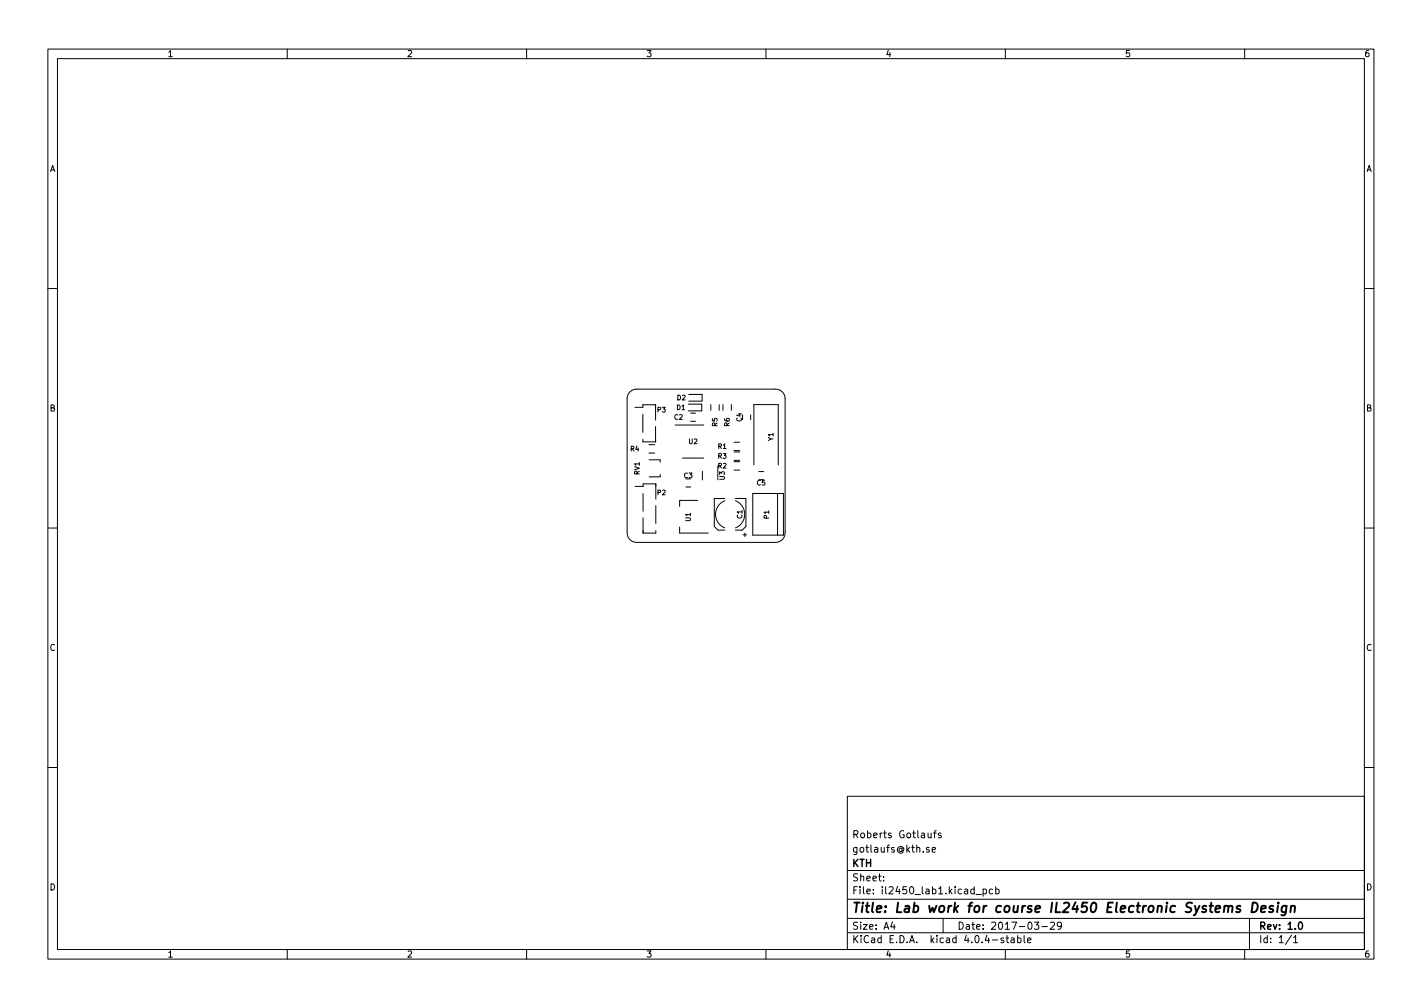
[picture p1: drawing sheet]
<svg xmlns="http://www.w3.org/2000/svg" width="297mm" height="210mm" viewBox="0 0 297 210" stroke-linecap="round" stroke-linejoin="round" font-family="sans-serif">
<defs><g id="words">
<text font-size="2.8" x="178" y="190.6">Title: Lab work for course IL2450 Electronic Systems Design</text>
<g font-size="2.1">
<text x="178" y="178">gotlaufs@kth.se</text>
<text x="178" y="175">Roberts Gotlaufs</text>
<text x="178" y="184">Sheet:</text>
<text x="178" y="181">KTH</text>
<text x="178" y="186.7">File: il2450_lab1.kicad_pcb</text>
<text x="178" y="196.9">KiCad E.D.A. kicad 4.0.4-stable</text>
<text x="178" y="194.1">Size: A4</text>
<text x="200" y="194.1">Date: 2017-03-29</text>
<text x="263" y="194.1">Rev: 1.0</text>
<text x="263" y="196.9">Id: 1/1</text>
</g>
<g font-size="1.8">
<text x="35" y="11.9">1</text>
<text x="85" y="11.9">2</text>
<text x="135" y="11.9">3</text>
<text x="185" y="11.9">4</text>
<text x="235" y="11.9">5</text>
<text x="285" y="11.9">6</text>
<text x="10.3" y="35.9">A</text>
<text x="285.3" y="35.9">A</text>
<text x="10.3" y="85.9">B</text>
<text x="285.3" y="85.9">B</text>
<text x="10.3" y="135.9">C</text>
<text x="285.3" y="135.9">C</text>
<text x="10.3" y="185.9">D</text>
<text x="285.3" y="185.9">D</text>
<text x="35" y="199.9">1</text>
<text x="85" y="199.9">2</text>
<text x="135" y="199.9">3</text>
<text x="185" y="199.9">4</text>
<text x="235" y="199.9">5</text>
<text x="285" y="199.9">6</text>
</g>
<g font-size="1.4">
<text x="141.4" y="83.6">D2</text>
<text x="137.3" y="86.1">P3</text>
<text x="140.8" y="87.6">C2</text>
<text x="141.3" y="85.6">D1</text>
<text x="149.9" y="89" transform="rotate(-90 149.9 89)">R5</text>
<text x="152.4" y="89" transform="rotate(-90 152.4 89)">R6</text>
<text x="154.9" y="88" transform="rotate(-90 154.9 88)">C4</text>
<text x="131.7" y="94.2">R4</text>
<text x="143.9" y="92.7">U2</text>
<text x="150" y="93.7">R1</text>
<text x="150" y="95.7">R3</text>
<text x="161.5" y="92" transform="rotate(-90 161.5 92)">Y1</text>
<text x="133.6" y="99.1" transform="rotate(-90 133.6 99.1)">RV1</text>
<text x="142.9" y="99.8">C3</text>
<text x="150" y="97.8">R2</text>
<text x="151.4" y="100.2" transform="rotate(-90 151.4 100.2)">U3</text>
<text x="158.1" y="101.3">C5</text>
<text x="137.3" y="103.4">P2</text>
<text x="144.3" y="108.8" transform="rotate(-90 144.3 108.8)">U1</text>
<text x="155" y="108.3" transform="rotate(-90 155 108.3)">C1</text>
<text x="156" y="112.1" transform="rotate(-90 156 112.1)">+</text>
<text x="160.6" y="108.3" transform="rotate(-90 160.6 108.3)">P1</text>
</g>
</g></defs>
<g fill="none" stroke="#000" stroke-width=".21">
<path d="M10 10.2h277v190.1h-277zM12 12.2h273v186.1h-273zM60 10.2v2M110 10.2v2M160 10.2v2M210 10.2v2M260 10.2v2M10 60.2h2M285 60.2h2M131.6 81.8l.7-.4 .7-.2h29a2 2 0 0 1 2 2v28a2 2 0 0 1-2 2h-29a2 2 0 0 1-2-2v-28l.1-.6zM132.6 85h1.7v-.5h2.6v3.2M134.3 86.5v3.7"/>
<path d="M135.5 94.6h1.2M135.5 92.8h1.2M135.6 96h2.3v.5M136.9 89.1v3.2h-2.6v-.6M137.9 99.1v.5h-2.3M141 88.7h6M142.6 95.6h4.4M143.8 84.4h2.8v1.4h-2.8M143.9 82.4h2.8v1.4h-2.8M144.3 86.3h1M144.3 88h1M146.7 98.4v1.8"/>
<path d="M148.5 84.5v1.2M149.9 97.3v2.9M150.2 84.5v1.2M151 84.5v1.2M152.8 84.5v1.2M153.3 92.3h1.2M153.3 94.1h1.2M153.3 96.4h1.2M153.3 98.2h1.2M153.3 94.4h1.2M153.3 96.1h1.2M156.8 86.6v1"/>
<path d="M157.5 97.1v-12.6h5.1v12.6M158.5 98.5h1M10 110.2h2M132.7 101.6h1.6v-.6h2.7v3.2M134.3 108.1v3.2h2.7v-.5M134.3 103v3.8M137 105.6v3.7M142 110v1.3h6M143.3 101.7h1M145.7 104.5h-3.7v1.2M151.4 104.6a3 3 0 0 0-1.9 2.8 3 3 0 0 0 1.9 2.8M151.4 104.1h-2.2v5.8l.8 .8h1.4"/>
<path d="M153.6 104.6a3 3 0 0 1 2 2.8 3 3 0 0 1-2 2.8M153.6 104.1h2.2v5.8l-.7 .8h-1.5M157.2 103h6.5v8.7h-6.5zM162.4 103v8.7M285 110.2h2M10 160.2h2M177 166.3h108v32h-108zM193.9 173.9v1h.4l.2-.1M194.1 177l-.4-.1-.2 .2 .1 .3 .5 .1v.4h-.6M194.5 173.9v1M194.7 177.4l.7-.1v-.3l-.5-.1-.2 .2 .1 .8h.6M195 173.9h.6"/>
<path d="M195.6 173.4l-.4 .2v1.3M196.6 174l-.4-.1-.2 .2 .1 .3 .5 .1v.4h-.6M285 160.2h2M60 198.3v2M110 198.3v2M160 198.3v2M177 194.8h108M177 191.8h108M177 187.8h108M177 181.8h108M184.6 183.8v.1M184.6 183v.1"/>
<path d="M186.4 192.5l-.3 1h.9M186.8 193v1M197 191.8v3M203.9 186.8h1.1M205.4 185.7l.4-.1 .3 .3-.2 .7h-.5M205.4 185.6v1.5M207.4 185.7l-.5-.1-.3 .3 .2 .7h.6M208 185.7l.4-.1 .3 .3-.1 .7h-.6M208 185.1v1.5M209.6 195.9l-.3-.1-.2 .2v.3l.5 .1v.4h-.5M210 198.3v2M210.1 195.8h.6"/>
<path d="M210.4 195.3v1.3l.3 .2M211.2 195.9h.6l.1 .9M211.9 196.2l-.5 .1-.3 .2 .3 .3h.5M212.6 195.9l.4-.1 .3 .3-.2 .7h-.5M212.6 195.3v1.5M213.9 195.3v1.3l.2 .2M214.6 196.3l.8-.1-.1-.3-.4-.1-.3 .2 .1 .8h.6M216.1 192.5h.9l-.5 .6 .4 .1v.7l-.2 .1-.6-.1M217.6 193.5h1.2M219.4 192.7l.6-.2 .3 .5-.9 1h.9M221.7 193.2l-.3 .3-.4-.1-.1-.2 .1-.6 .4-.1 .2 .2a.99 .99 0 0 1-.3 1.3h-.3M260 198.3v2"/>
<path d="M261 191.8v6.5M269.8 195.3l-1.3 1.9M270.2 195.8l.4-.5v1.5M270.2 196.8h.9"/>
</g>
<path d="M271.4 192.7l.2-.2a.8 .8 0 0 1 .5 .8 .8 .8 0 0 1-.5 .7l-.2-.1-.2-.4z" fill="none" stroke="#000" stroke-width=".3"/>
<path d="M259.1 189.2a.49 .49 0 0 0-.8 .3l.1 .2 .5 .1 .2 .3-.3 .4-.6-.1M261.7 188.5a.96 .96 0 0 1 1 .5 .96 .96 0 0 1-.3 1.2l-.5 .3h-.5zM263.4 189.8l1-.2v-.4h-.8l-.2 1 .2 .3 .6-.1M266 189.2a.49 .49 0 0 0-.8 .3l.2 .3 .5 .1 .1 .3-.4 .3-.5-.1M266.9 189.1l-.1 1.4M267 188.5v.2M268.7 189.2a.66 .66 0 0 0-.9 .3l-.1 .6 .1 .3h.8M268.8 189.1l-.3 1.6-.4 .4-.4-.1M269.7 189.3l.3-.2 .5 .1-.1 1.3M269.7 189.1l-.2 1.4" fill="none" stroke="#000" stroke-width=".4"/>
<use href="#words"/>
</svg>
